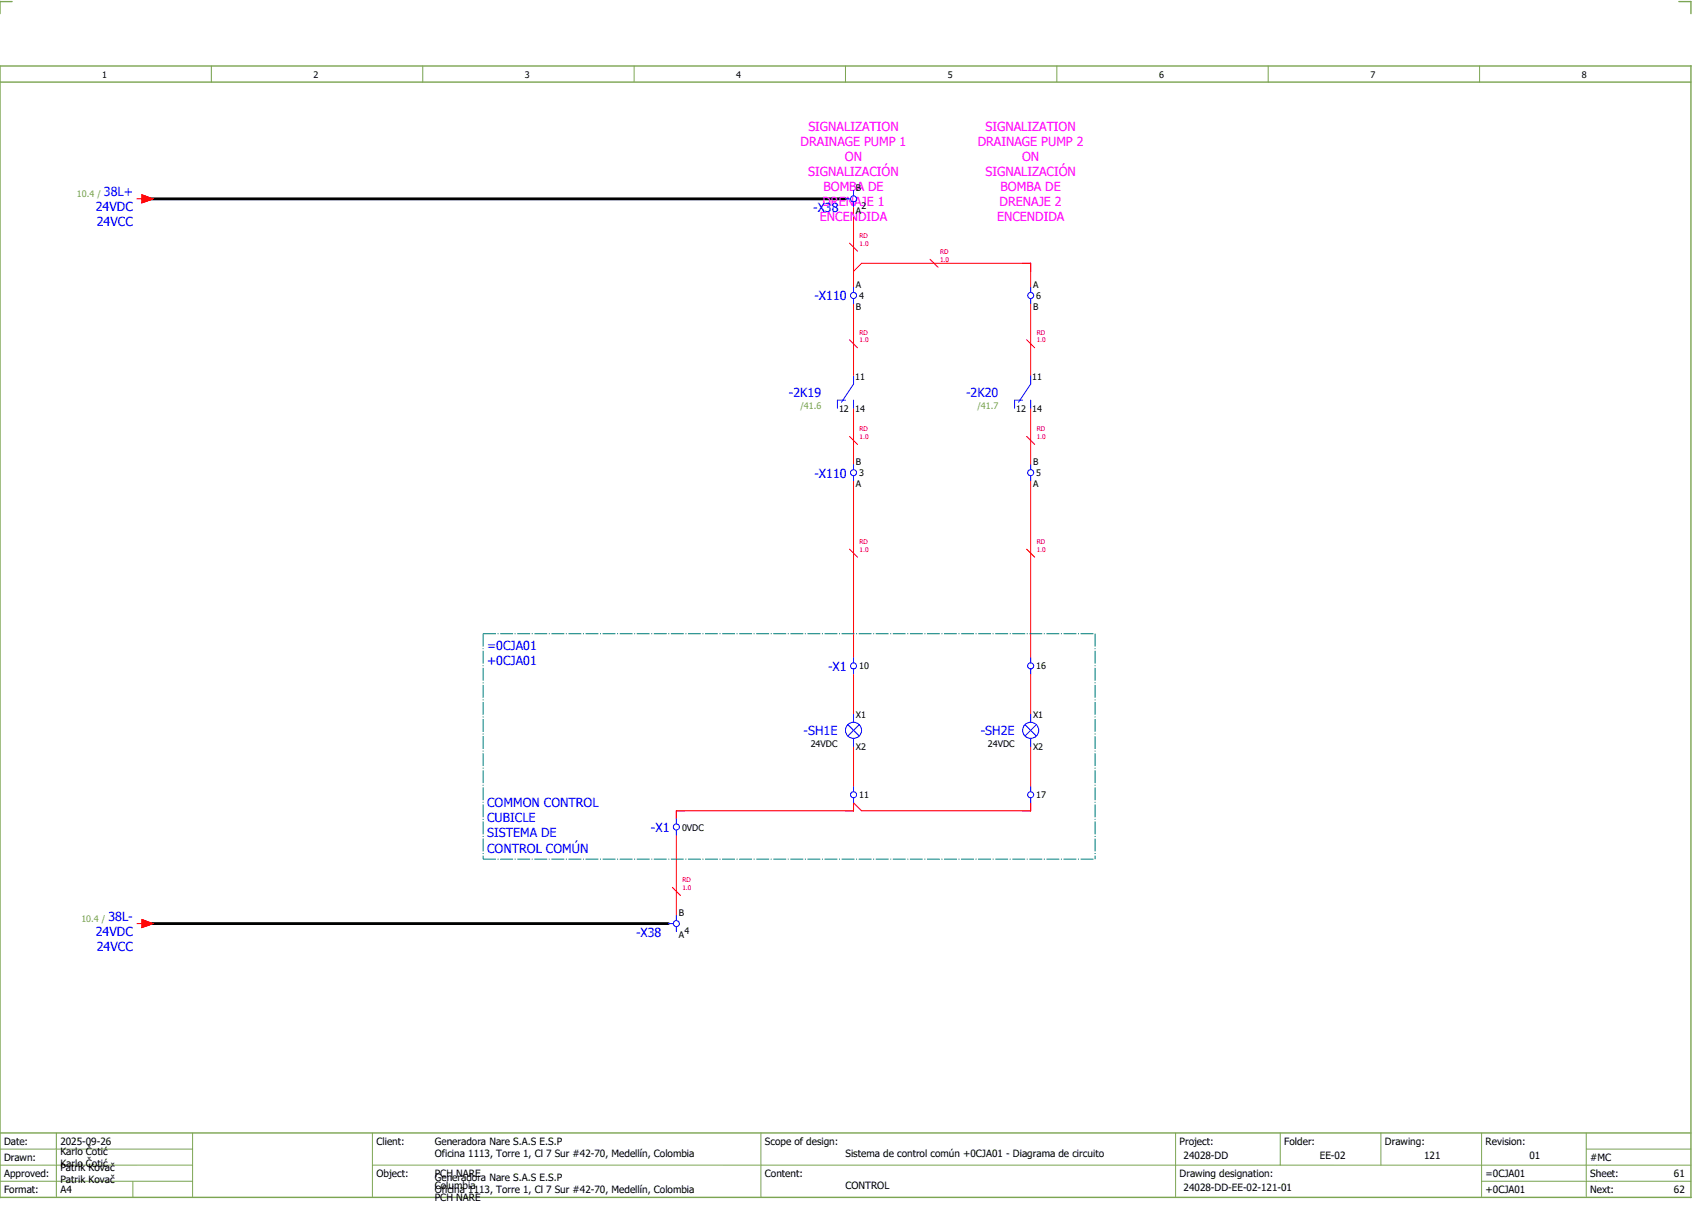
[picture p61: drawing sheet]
<svg xmlns="http://www.w3.org/2000/svg" width="421mm" height="301mm" viewBox="0 0 421 301" stroke-linecap="round" stroke-linejoin="round" font-family="sans-serif">
<defs><g id="words">
<g font-size="3.1" fill="#f0f">
<text x="200.8" y="32.5">SIGNALIZATION</text>
<text x="244.8" y="32.5">SIGNALIZATION</text>
<text x="198.9" y="36.3">DRAINAGE PUMP 1</text>
<text x="209.9" y="40">ON</text>
<text x="242.9" y="36.3">DRAINAGE PUMP 2</text>
<text x="253.9" y="40">ON</text>
<text x="200.8" y="43.8">SIGNALIZACIÓN</text>
<text x="204.5" y="47.5">BOMBA DE</text>
<text x="244.8" y="43.8">SIGNALIZACIÓN</text>
<text x="248.5" y="47.5">BOMBA DE</text>
<text x="204.3" y="51.3">DRENAJE 1</text>
<text x="248.3" y="51.3">DRENAJE 2</text>
<text x="203.6" y="55">ENCENDIDA</text>
<text x="247.6" y="55">ENCENDIDA</text>
</g>
<g font-size="3.1" fill="#00f">
<text x="23.8" y="52.5">24VDC</text>
<text x="25.8" y="48.8">38L+</text>
<text x="202" y="52.7">-X38</text>
<text x="24" y="56.3">24VCC</text>
<text x="202.3" y="74.6">-X110</text>
<text x="196" y="98.6">-2K19</text>
<text x="240" y="98.6">-2K20</text>
<text x="202.3" y="118.6">-X110</text>
<text x="121" y="161.5">=0CJA01</text>
<text x="121" y="165.3">+0CJA01</text>
<text x="205.7" y="166.6">-X1</text>
<text x="199.6" y="182.6">-SH1E</text>
<text x="243.6" y="182.6">-SH2E</text>
<text x="121" y="200.5">COMMON CONTROL</text>
<text x="121" y="204.3">CUBICLE</text>
<text x="121" y="208">SISTEMA DE</text>
<text x="161.7" y="206.6">-X1</text>
<text x="121" y="211.8">CONTROL COMÚN</text>
<text x="23.8" y="232.5">24VDC</text>
<text x="26.9" y="228.8">38L-</text>
<text x="158" y="232.7">-X38</text>
<text x="24" y="236.3">24VCC</text>
</g>
<g font-size="2.5">
<text x="1" y="284.4">Date:</text>
<text x="15" y="286.9">Karlo Čotić</text>
<text x="15" y="284.4">2025-09-26</text>
<text x="93.5" y="284.4">Client:</text>
<text x="108" y="284.4">Generadora Nare S.A.S E.S.P</text>
<text x="108" y="287.4">Oficina 1113, Torre 1, Cl 7 Sur #42-70, Medellín, Colombia</text>
<text x="190" y="284.4">Scope of design:</text>
<text x="210" y="287.4">Sistema de control común +0CJA01 - Diagrama de circuito</text>
<text x="293" y="284.4">Project:</text>
<text x="294" y="287.9">24028-DD</text>
<text x="319" y="284.4">Folder:</text>
<text x="327.8" y="287.9">EE-02</text>
<text x="344" y="284.4">Drawing:</text>
<text x="353.7" y="287.9">121</text>
<text x="369" y="284.4">Revision:</text>
<text x="379.9" y="287.9">01</text>
<text x="1" y="288.4">Drawn:</text>
<text x="1" y="292.4">Approved:</text>
<text x="15" y="289.9">Karlo Čotić</text>
<text x="15" y="290.9">Patrik Kovač</text>
<text x="15" y="293.9">Patrik Kovač</text>
<text x="93.5" y="292.4">Object:</text>
<text x="108" y="293.4">Generadora Nare S.A.S E.S.P</text>
<text x="108" y="292.4">PCH NARE</text>
<text x="190" y="292.4">Content:</text>
<text x="293" y="292.4">Drawing designation:</text>
<text x="369" y="292.4">=0CJA01</text>
<text x="395" y="292.4">Sheet:</text>
<text x="395" y="288.4">#MC</text>
<text x="415.8" y="292.4">61</text>
<text x="1" y="296.4">Format:</text>
<text x="15" y="296.4">A4</text>
<text x="108" y="296.4">Oficina 1113, Torre 1, Cl 7 Sur #42-70, Medellín, Colombia</text>
<text x="108" y="295.4">Columbia</text>
<text x="108" y="298.4">PCH NARE</text>
<text x="210" y="295.4">CONTROL</text>
<text x="294" y="295.9">24028-DD-EE-02-121-01</text>
<text x="369" y="296.4">+0CJA01</text>
<text x="395" y="296.4">Next:</text>
<text x="415.8" y="296.4">62</text>
</g>
<g font-size="2.2">
<text x="25.4" y="19.4">1</text>
<text x="77.9" y="19.4">2</text>
<text x="130.4" y="19.4">3</text>
<text x="182.9" y="19.4">4</text>
<text x="235.4" y="19.4">5</text>
<text x="287.9" y="19.4">6</text>
<text x="340.4" y="19.4">7</text>
<text x="392.9" y="19.4">8</text>
<text x="212.6" y="47.5">B</text>
<text x="212.6" y="53">A</text>
<text x="214" y="52">2</text>
<text x="212.6" y="71.5">A</text>
<text x="256.6" y="71.5">A</text>
<text x="212.6" y="77">B</text>
<text x="213.4" y="74.3">4</text>
<text x="256.6" y="77">B</text>
<text x="257.4" y="74.3">6</text>
<text x="212.4" y="94.3">11</text>
<text x="256.4" y="94.3">11</text>
<text x="208.4" y="102.2">12</text>
<text x="212.4" y="102.2">14</text>
<text x="252.4" y="102.2">12</text>
<text x="256.4" y="102.2">14</text>
<text x="212.6" y="115.5">B</text>
<text x="213.4" y="118.3">3</text>
<text x="256.6" y="115.5">B</text>
<text x="257.4" y="118.3">5</text>
<text x="212.6" y="121">A</text>
<text x="256.6" y="121">A</text>
<text x="213.4" y="166.3">10</text>
<text x="257.4" y="166.3">16</text>
<text x="212.6" y="178.3">X1</text>
<text x="256.6" y="178.3">X1</text>
<text x="201.4" y="185.5">24VDC</text>
<text x="245.4" y="185.5">24VDC</text>
<text x="212.6" y="186.2">X2</text>
<text x="256.6" y="186.2">X2</text>
<text x="213.4" y="198.3">11</text>
<text x="257.4" y="198.3">17</text>
<text x="169.4" y="206.3">0VDC</text>
<text x="168.6" y="227.5">B</text>
<text x="168.6" y="233">A</text>
<text x="170" y="232">4</text>
</g>
<g font-size="2.2" fill="#7ca552">
<text x="19.1" y="48.9">10.4 /</text>
<text x="198.8" y="101.5">/41.6</text>
<text x="242.8" y="101.5">/41.7</text>
<text x="20.2" y="228.9">10.4 /</text>
</g>
<g font-size="1.6" fill="#f00">
<text x="213.5" y="59.1">RD</text>
<text x="213.5" y="61.1">1.0</text>
<text x="233.5" y="65.1">1.0</text>
<text x="233.5" y="63.1">RD</text>
<text x="213.5" y="83.1">RD</text>
<text x="257.5" y="83.1">RD</text>
<text x="213.5" y="85.1">1.0</text>
<text x="257.5" y="85.1">1.0</text>
<text x="213.5" y="107.1">RD</text>
<text x="257.5" y="107.1">RD</text>
<text x="213.5" y="109.1">1.0</text>
<text x="257.5" y="109.1">1.0</text>
<text x="213.5" y="137.1">1.0</text>
<text x="213.5" y="135.1">RD</text>
<text x="257.5" y="137.1">1.0</text>
<text x="257.5" y="135.1">RD</text>
<text x="169.5" y="221.1">1.0</text>
<text x="169.5" y="219.1">RD</text>
</g>
</g></defs>
<path d="M0 16.4h420v281h-420zM3 .4h-3v3M417 .4h3v3M0 20.4h420M0 281.4h420" fill="none" stroke="#7ca552" stroke-width=".35"/>
<g fill="none" stroke="#7ca552" stroke-width=".25">
<path d="M52.5 16.4v4M105 16.4v4M157.5 16.4v4M210 16.4v4M262.5 16.4v4M315 16.4v4M367.5 16.4v4M0 285.4h47.8M0 293.4h47.8M14 281.4v16M33 293.4v4M47.8 281.4v16"/>
<path d="M47.8 289.4h-47.8M92.5 281.4v16M92.5 289.4h327.5M189 281.4v16M292 281.4v15.8M318 281.4v8M343 281.4v8M368 281.4v15.8M368 293.4h52M394 285.4h26M394 281.4v15.8"/>
</g>
<g fill="none" stroke="#f00" stroke-width=".25">
<path d="M34 49.4h1.3M35.3 48.4l2.7 1-2.7 1zM212 51.4v20M211 60.4l2 2M212 75.4v18M212 67.4l2-2h42v6M231 64.4l2 2M256 75.4v18M211 84.4l2 2M255 84.4l2 2M211 108.4l2 2M212 101.4v14"/>
<path d="M212 119.4v44M255 108.4l2 2M256 101.4v14M256 119.4v44M211 136.4l2 2M255 136.4l2 2M212 167.4v10M256 167.4v10M212 185.4v10M256 199.4v2h-42l-2-2v2h-44v2M256 185.4v10M168 207.4v20"/>
<path d="M34 229.4h1.3M35.3 228.4l2.7 1-2.7 1zM167 220.4l2 2"/>
</g>
<path d="M36 49.4h174M36 229.4h130" fill="none" stroke="#000" stroke-width=".7"/>
<g fill="none" stroke="#00f" stroke-width=".25">
<path d="M210 49.4h1.3M212 47.4v1.2M212 50.1v1.3M212 71.4v1.2M212 74.1v1.3M256 71.4v1.2M256 74.1v1.3M210 99.4h-2v2M212 99.4v2M212 93.4v2l-3 4.5M254 99.4h-2v2M256 99.4v2"/>
<path d="M256 93.4v2l-3 4.5M212 115.4v1.2M212 118.1v1.3M256 115.4v1.2M256 118.1v1.3M210.6 180l2.8 2.8M212 163.4v1.2M212 166.1v1.3M212 177.4v2M213.4 180l-2.8 2.8M254.6 180l2.8 2.8M256 163.4v1.2"/>
<path d="M256 166.1v1.3M256 177.4v2M257.4 180l-2.8 2.8M212 183.4v2M212 195.4v1.2M212 198.1v1.3M256 183.4v2M256 195.4v1.2M256 198.1v1.3M168 203.4v1.2M168 206.1v1.3M166 229.4h1.3"/>
<path d="M168 227.4v1.2M168 230.1v1.3"/>
<circle cx="212" cy="49.4" r=".75"/>
<circle cx="212" cy="73.4" r=".75"/>
<circle cx="256" cy="73.4" r=".75"/>
<circle cx="212" cy="117.4" r=".75"/>
<circle cx="256" cy="117.4" r=".75"/>
<circle cx="212" cy="165.4" r=".75"/>
<circle cx="256" cy="165.4" r=".75"/>
<circle cx="212" cy="197.4" r=".75"/>
<circle cx="212" cy="181.4" r="2"/>
<circle cx="256" cy="197.4" r=".75"/>
<circle cx="256" cy="181.4" r="2"/>
<circle cx="168" cy="205.4" r=".75"/>
<circle cx="168" cy="229.4" r=".75"/>
</g>
<path d="M120 157.4h152M120 157.4v56M272 157.4v56M120 213.4h152" fill="none" stroke="#007f7f" stroke-width=".25" stroke-dasharray="3.2 .4 .3 .4" stroke-linecap="butt"/>
<g fill="#f00" stroke="#f00" stroke-width=".25">
<path d="M35.3 48.4l2.7 1-2.7 1z"/>
<path d="M35.3 228.4l2.7 1-2.7 1z"/>
</g>
<use href="#words"/>
</svg>
